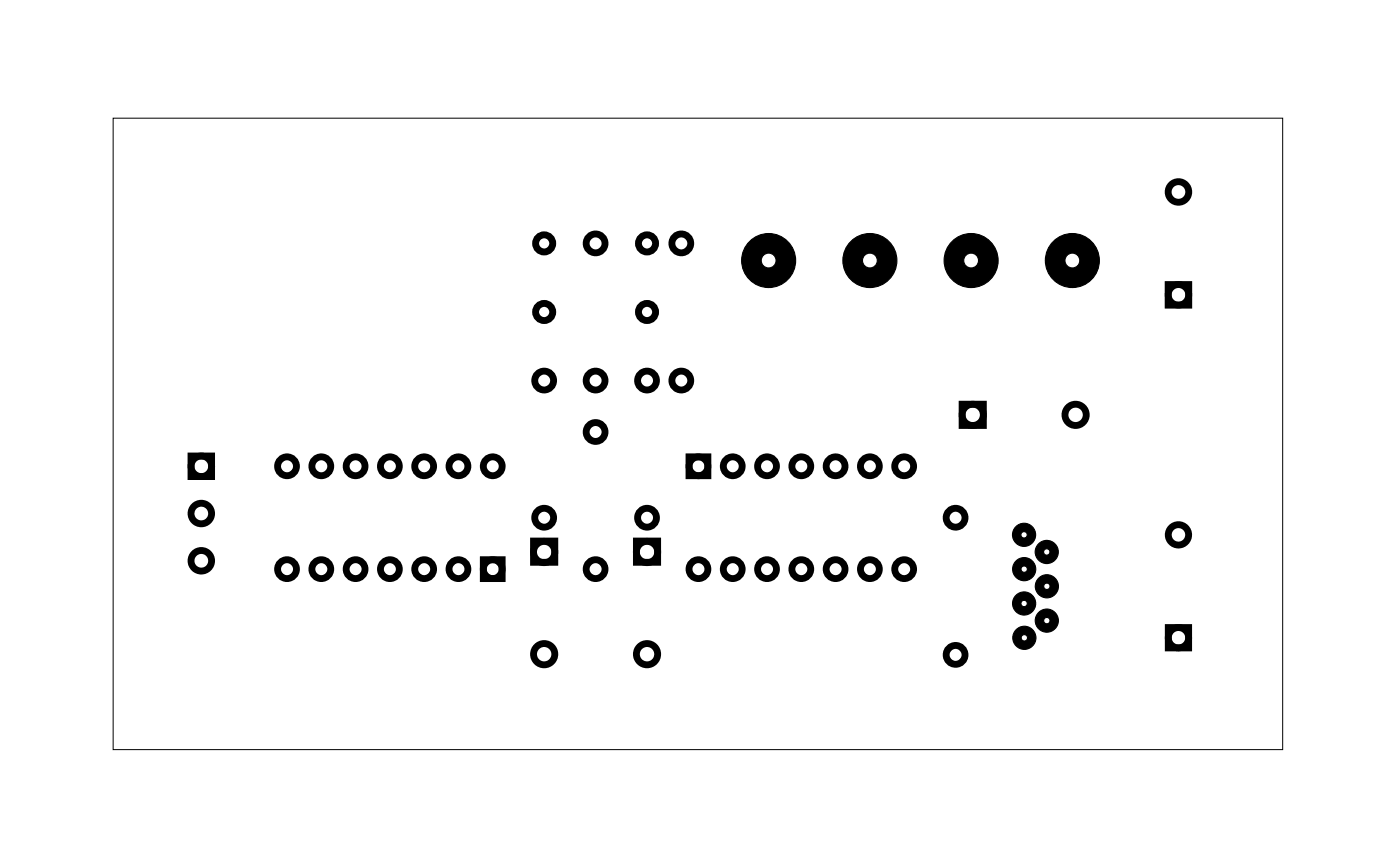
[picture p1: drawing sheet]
<svg xmlns="http://www.w3.org/2000/svg" width="104mm" height="64mm" viewBox="0 0 104 64" stroke-linecap="round" stroke-linejoin="round" font-family="sans-serif">
<path d="M8.4 8.8h86.6v46.7h-86.6z" fill="none" stroke="#000" stroke-width=".07"/>
<g fill="none" stroke="#000" stroke-width=".51">
<path d="M14.2 33.8h1.5v1.5h-1.5zM51 33.8h1.4v1.4h-1.4zM71.3 29.9h1.6v1.6h-1.6zM86.5 21.1h1.6v1.5h-1.6zM35.8 41.5h1.4v1.4h-1.4zM39.5 40.1h1.6v1.6h-1.6zM47.1 40.1h1.6v1.6h-1.6zM86.5 46.5h1.6v1.5h-1.6z"/>
<circle cx="40.3" cy="18" r=".64"/>
<circle cx="44.1" cy="18" r=".7"/>
<circle cx="47.9" cy="18" r=".64"/>
<circle cx="50.5" cy="18" r=".7"/>
<circle cx="87.3" cy="14.2" r=".76"/>
<circle cx="14.9" cy="34.5" r=".76"/>
<circle cx="14.9" cy="38" r=".76"/>
<circle cx="21.3" cy="34.5" r=".7"/>
<circle cx="23.8" cy="34.5" r=".7"/>
<circle cx="26.3" cy="34.5" r=".7"/>
<circle cx="28.9" cy="34.5" r=".7"/>
<circle cx="31.4" cy="34.5" r=".7"/>
<circle cx="34" cy="34.5" r=".7"/>
<circle cx="36.5" cy="34.5" r=".7"/>
<circle cx="40.3" cy="38.4" r=".7"/>
<circle cx="40.3" cy="28.2" r=".7"/>
<circle cx="40.3" cy="23.1" r=".64"/>
<circle cx="44.1" cy="28.2" r=".7"/>
<circle cx="44.1" cy="32" r=".7"/>
<circle cx="47.9" cy="38.4" r=".7"/>
<circle cx="47.9" cy="28.2" r=".7"/>
<circle cx="47.9" cy="23.1" r=".64"/>
<circle cx="50.5" cy="28.2" r=".7"/>
<circle cx="51.7" cy="34.5" r=".7"/>
<circle cx="54.3" cy="34.5" r=".7"/>
<circle cx="56.8" cy="34.5" r=".7"/>
<circle cx="59.4" cy="34.5" r=".7"/>
<circle cx="61.9" cy="34.5" r=".7"/>
<circle cx="64.4" cy="34.5" r=".7"/>
<circle cx="67" cy="34.5" r=".7"/>
<circle cx="70.8" cy="38.4" r=".7"/>
<circle cx="72.1" cy="30.7" r=".79"/>
<circle cx="79.7" cy="30.7" r=".79"/>
<circle cx="87.3" cy="21.8" r=".76"/>
<circle cx="87.3" cy="39.6" r=".75"/>
<circle cx="14.9" cy="41.5" r=".76"/>
<circle cx="21.3" cy="42.2" r=".7"/>
<circle cx="23.8" cy="42.2" r=".7"/>
<circle cx="26.3" cy="42.2" r=".7"/>
<circle cx="28.9" cy="42.2" r=".7"/>
<circle cx="31.4" cy="42.2" r=".7"/>
<circle cx="34" cy="42.2" r=".7"/>
<circle cx="36.5" cy="42.2" r=".7"/>
<circle cx="40.3" cy="48.5" r=".79"/>
<circle cx="40.3" cy="40.9" r=".79"/>
<circle cx="44.1" cy="42.2" r=".7"/>
<circle cx="47.9" cy="48.5" r=".79"/>
<circle cx="47.9" cy="40.9" r=".79"/>
<circle cx="51.7" cy="42.2" r=".7"/>
<circle cx="54.3" cy="42.2" r=".7"/>
<circle cx="56.8" cy="42.2" r=".7"/>
<circle cx="59.4" cy="42.2" r=".7"/>
<circle cx="61.9" cy="42.2" r=".7"/>
<circle cx="64.4" cy="42.2" r=".7"/>
<circle cx="67" cy="42.2" r=".7"/>
<circle cx="70.8" cy="48.5" r=".7"/>
<circle cx="87.3" cy="47.2" r=".75"/>
</g>
<g fill="#000">
<path d="M54.9 19.3a2 2 0 0 1 4 0 2 2 0 0 1-4 0zM56.4 19.3a.55 .55 0 0 0 1.1 0 .55 .55 0 0 0-1.1 0z"/>
<path d="M55 19.3a1.96 1.96 0 0 1 3.9 0 1.96 1.96 0 0 1-3.9 0zM54.9 19.3a2.05 2.05 0 0 0 4.1 0 2.05 2.05 0 0 0-4.1 0zM56.4 19.3a.59 .59 0 0 0 1.1 0 .59 .59 0 0 0-1.1 0zM56.4 19.3a.55 .55 0 0 1 1.1 0 .55 .55 0 0 1-1.1 0z"/>
<path d="M62.5 19.3a1.96 1.96 0 0 1 3.9 0 1.96 1.96 0 0 1-3.9 0zM62.4 19.3a2.05 2.05 0 0 0 4.1 0 2.05 2.05 0 0 0-4.1 0zM63.9 19.3a.59 .59 0 0 0 1.1 0 .59 .59 0 0 0-1.1 0zM63.9 19.3a.55 .55 0 0 1 1.1 0 .55 .55 0 0 1-1.1 0z"/>
<path d="M62.4 19.3a2 2 0 0 1 4 0 2 2 0 0 1-4 0zM63.9 19.3a.55 .55 0 0 0 1.1 0 .55 .55 0 0 0-1.1 0z"/>
<path d="M69.9 19.3a2 2 0 0 1 4 0 2 2 0 0 1-4 0zM71.4 19.3a.55 .55 0 0 0 1.1 0 .55 .55 0 0 0-1.1 0z"/>
<path d="M70 19.3a1.96 1.96 0 0 1 3.9 0 1.96 1.96 0 0 1-3.9 0zM69.9 19.3a2.05 2.05 0 0 0 4.1 0 2.05 2.05 0 0 0-4.1 0zM71.4 19.3a.59 .59 0 0 0 1.1 0 .59 .59 0 0 0-1.1 0zM71.4 19.3a.55 .55 0 0 1 1.1 0 .55 .55 0 0 1-1.1 0z"/>
<path d="M77.4 19.3a2 2 0 0 1 4 0 2 2 0 0 1-4 0zM78.9 19.3a.55 .55 0 0 0 1.1 0 .55 .55 0 0 0-1.1 0z"/>
<path d="M77.5 19.3a1.96 1.96 0 0 1 3.9 0 1.96 1.96 0 0 1-3.9 0zM77.4 19.3a2.05 2.05 0 0 0 4.1 0 2.05 2.05 0 0 0-4.1 0zM78.9 19.3a.59 .59 0 0 0 1.1 0 .59 .59 0 0 0-1.1 0zM78.9 19.3a.55 .55 0 0 1 1.1 0 .55 .55 0 0 1-1.1 0z"/>
<path d="M75 39.6a.86 .86 0 0 1 1.7 0 .86 .86 0 0 1-1.7 0zM75.6 39.6a.25 .25 0 0 0 .5 0 .25 .25 0 0 0-.5 0z"/>
<path d="M75.1 39.6a.82 .82 0 0 1 1.6 0 .82 .82 0 0 1-1.6 0zM75 39.6a.9 .9 0 0 0 1.8 0 .9 .9 0 0 0-1.8 0zM75.6 39.6a.28 .28 0 0 0 .5 0 .28 .28 0 0 0-.5 0zM75.7 39.6a.2 .2 0 0 1 .4 0 .2 .2 0 0 1-.4 0z"/>
<path d="M75 44.7a.86 .86 0 0 1 1.7 0 .86 .86 0 0 1-1.7 0zM75.6 44.7a.25 .25 0 0 0 .5 0 .25 .25 0 0 0-.5 0z"/>
<path d="M75 42.2a.86 .86 0 0 1 1.7 0 .86 .86 0 0 1-1.7 0zM75.6 42.2a.25 .25 0 0 0 .5 0 .25 .25 0 0 0-.5 0z"/>
<path d="M75 47.2a.86 .86 0 0 1 1.7 0 .86 .86 0 0 1-1.7 0zM75.7 47.2a.24 .24 0 0 0 .4 0 .24 .24 0 0 0-.4 0z"/>
<path d="M75.1 44.7a.82 .82 0 0 1 1.6 0 .82 .82 0 0 1-1.6 0zM75 44.7a.9 .9 0 0 0 1.8 0 .9 .9 0 0 0-1.8 0zM75.6 44.7a.28 .28 0 0 0 .5 0 .28 .28 0 0 0-.5 0zM75.7 44.7a.2 .2 0 0 1 .4 0 .2 .2 0 0 1-.4 0z"/>
<path d="M75.1 42.2a.82 .82 0 0 1 1.6 0 .82 .82 0 0 1-1.6 0zM75 42.2a.9 .9 0 0 0 1.8 0 .9 .9 0 0 0-1.8 0zM75.6 42.2a.3 .3 0 0 0 .6 0 .3 .3 0 0 0-.6 0zM75.7 42.2a.2 .2 0 0 1 .4 0 .2 .2 0 0 1-.4 0z"/>
<path d="M75.1 47.2a.82 .82 0 0 1 1.6 0 .82 .82 0 0 1-1.6 0zM75 47.2a.9 .9 0 0 0 1.8 0 .9 .9 0 0 0-1.8 0zM75.6 47.2a.3 .3 0 0 0 .6 0 .3 .3 0 0 0-.6 0zM75.7 47.2a.2 .2 0 0 1 .4 0 .2 .2 0 0 1-.4 0z"/>
<path d="M76.7 40.9a.86 .86 0 0 1 1.7 0 .86 .86 0 0 1-1.7 0zM77.3 40.9a.25 .25 0 0 0 .5 0 .25 .25 0 0 0-.5 0z"/>
<path d="M76.7 46a.86 .86 0 0 1 1.7 0 .86 .86 0 0 1-1.7 0zM77.3 46a.25 .25 0 0 0 .5 0 .25 .25 0 0 0-.5 0z"/>
<path d="M76.7 43.4a.86 .86 0 0 1 1.7 0 .86 .86 0 0 1-1.7 0zM77.3 43.4a.25 .25 0 0 0 .5 0 .25 .25 0 0 0-.5 0z"/>
<path d="M76.7 40.9a.85 .85 0 0 1 1.7 0 .85 .85 0 0 1-1.7 0zM76.6 40.9a.9 .9 0 0 0 1.8 0 .9 .9 0 0 0-1.8 0zM77.3 40.9a.28 .28 0 0 0 .5 0 .28 .28 0 0 0-.5 0zM77.4 40.9a.19 .19 0 0 1 .3 0 .19 .19 0 0 1-.3 0z"/>
<path d="M76.7 46a.85 .85 0 0 1 1.7 0 .85 .85 0 0 1-1.7 0zM76.7 46a.9 .9 0 0 0 1.7 0 .9 .9 0 0 0-1.7 0zM77.3 46a.28 .28 0 0 0 .5 0 .28 .28 0 0 0-.5 0zM77.4 46a.19 .19 0 0 1 .3 0 .19 .19 0 0 1-.3 0z"/>
<path d="M76.7 43.4a.85 .85 0 0 1 1.7 0 .85 .85 0 0 1-1.7 0zM76.7 43.4a.9 .9 0 0 0 1.8 0 .9 .9 0 0 0-1.8 0zM77.3 43.4a.28 .28 0 0 0 .5 0 .28 .28 0 0 0-.5 0zM77.4 43.4a.19 .19 0 0 1 .3 0 .19 .19 0 0 1-.3 0z"/>
</g>
</svg>
